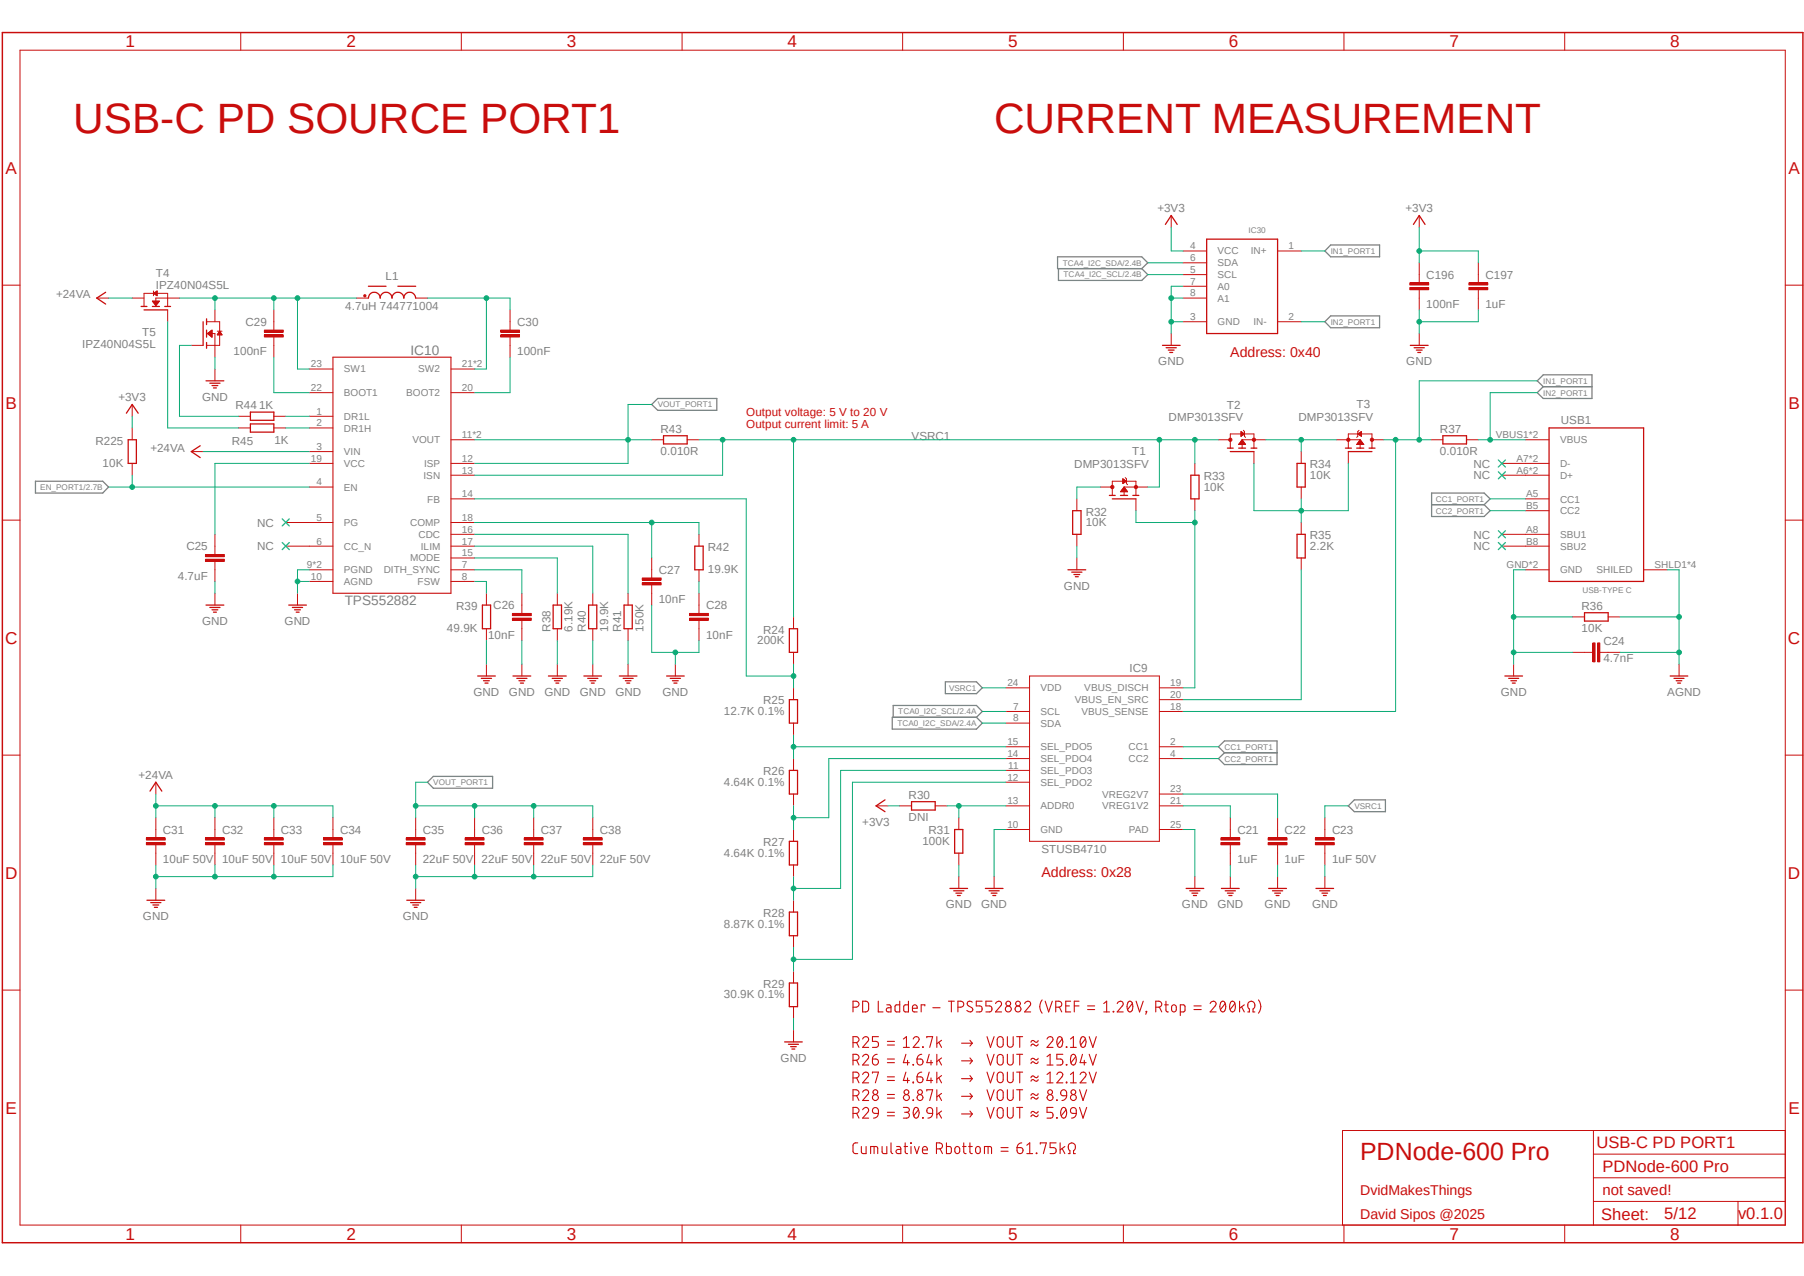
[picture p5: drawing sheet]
<svg xmlns="http://www.w3.org/2000/svg" width="420mm" height="297mm" viewBox="0 0 420 297" stroke-linecap="round" stroke-linejoin="round" font-family="sans-serif">
<defs><g id="words">
<g font-size="9.9" fill="#c90d0c">
<text x="17.1" y="30.9">USB-C PD SOURCE PORT1</text>
<text x="231.4" y="30.9">CURRENT MEASUREMENT</text>
</g>
<text font-size="5.8" fill="#c90d0c" x="316.7" y="270">PDNode-600 Pro</text>
<g font-size="4" fill="#c90d0c">
<text x="29.3" y="11">1</text>
<text x="80.6" y="11">2</text>
<text x="132" y="11">3</text>
<text x="183.3" y="11">4</text>
<text x="234.7" y="11">5</text>
<text x="286.1" y="11">6</text>
<text x="337.5" y="11">7</text>
<text x="388.8" y="11">8</text>
<text x="1.3" y="40.4">A</text>
<text x="416.4" y="40.4">A</text>
<text x="1.3" y="95.1">B</text>
<text x="416.4" y="95.1">B</text>
<text x="1.2" y="149.8">C</text>
<text x="416.3" y="149.8">C</text>
<text x="1.2" y="204.5">D</text>
<text x="416.3" y="204.5">D</text>
<text x="1.3" y="259.2">E</text>
<text x="416.4" y="259.2">E</text>
<text x="29.3" y="288.6">1</text>
<text x="80.6" y="288.6">2</text>
<text x="132" y="288.6">3</text>
<text x="183.3" y="288.6">4</text>
<text x="234.7" y="288.6">5</text>
<text x="286.1" y="288.6">6</text>
<text x="337.5" y="288.6">7</text>
<text x="388.8" y="288.6">8</text>
</g>
<g font-size="3.9" fill="#c90d0c">
<text x="371.6" y="267.3">USB-C PD PORT1</text>
<text x="373" y="272.8">PDNode-600 Pro</text>
<text x="372.7" y="283.9">Sheet:</text>
<text x="387.4" y="283.8">5/12</text>
<text x="404.6" y="283.8">v0.1.0</text>
</g>
<text font-size="3.5" fill="#c90d0c" x="373" y="278.3">not saved!</text>
<g font-size="3.3" fill="#c90d0c">
<text x="286.4" y="83.1">Address: 0x40</text>
<text x="242.4" y="204">Address: 0x28</text>
<text x="316.7" y="278.3">DvidMakesThings</text>
<text x="316.7" y="283.8">David Sipos @2025</text>
</g>
<g font-size="3.2" fill="#808080">
<text x="95.5" y="82.6">IC10</text>
<text x="80.3" y="140.8">TPS552882</text>
</g>
<g font-size="2.7" fill="#808080">
<text x="269.5" y="49.3">+3V3</text>
<text x="327.2" y="49.3">+3V3</text>
<text x="36.3" y="64.4">T4</text>
<text x="89.7" y="65.3">L1</text>
<text x="332.1" y="64.9">C196</text>
<text x="345.8" y="64.9">C197</text>
<text x="13" y="69.4">+24VA</text>
<text x="36.3" y="67.2">IPZ40N04S5L</text>
<text x="332.1" y="71.8">100nF</text>
<text x="345.8" y="71.8">1uF</text>
<text x="57.1" y="75.9">C29</text>
<text x="80.4" y="72.1">4.7uH 744771004</text>
<text x="120.4" y="75.9">C30</text>
<text x="19.1" y="80.9">IPZ40N04S5L</text>
<text x="33.1" y="78.2">T5</text>
<text x="54.4" y="82.7">100nF</text>
<text x="120.4" y="82.7">100nF</text>
<text x="269.7" y="85">GND</text>
<text x="327.4" y="85">GND</text>
<text x="27.6" y="93.3">+3V3</text>
<text x="47" y="93.3">GND</text>
<text x="54.8" y="95.3">R44</text>
<text x="60.3" y="95.2">1K</text>
<text x="285.6" y="95.3">T2</text>
<text x="315.8" y="94.9">T3</text>
<text x="153.8" y="100.8">R43</text>
<text x="272.1" y="98">DMP3013SFV</text>
<text x="302.3" y="98">DMP3013SFV</text>
<text x="335.2" y="100.8">R37</text>
<text x="363.4" y="98.8">USB1</text>
<text x="22.2" y="103.5">R225</text>
<text x="35" y="105.1">+24VA</text>
<text x="54" y="103.5">R45</text>
<text x="63.9" y="103.5">1K</text>
<text x="153.8" y="106">0.010R</text>
<text x="212.2" y="102.4">VSRC1</text>
<text x="263.6" y="105.9">T1</text>
<text x="335.2" y="106">0.010R</text>
<text x="23.9" y="108.7">10K</text>
<text x="250.1" y="109">DMP3013SFV</text>
<text x="280.2" y="111.8">R33</text>
<text x="305" y="111.5">10K</text>
<text x="305" y="109">R34</text>
<text x="343" y="108.8">NC</text>
<text x="343" y="111.6">NC</text>
<text x="280.2" y="114.2">10K</text>
<text x="59.9" y="122.6">NC</text>
<text x="252.8" y="122.4">10K</text>
<text x="252.8" y="120">R32</text>
<text x="305" y="125.5">R35</text>
<text x="343" y="125.3">NC</text>
<text x="43.4" y="128.1">C25</text>
<text x="59.9" y="128.1">NC</text>
<text x="164.8" y="128.2">R42</text>
<text x="305" y="127.9">2.2K</text>
<text x="343" y="128.1">NC</text>
<text x="41.4" y="135">4.7uF</text>
<text x="153.4" y="133.6">C27</text>
<text x="164.8" y="133.4">19.9K</text>
<text x="247.7" y="137.2">GND</text>
<text x="106.2" y="142">R39</text>
<text x="114.9" y="141.8">C26</text>
<text x="153.4" y="140.5">10nF</text>
<text x="164.4" y="141.8">C28</text>
<text x="368.2" y="142">R36</text>
<text x="47" y="145.5">GND</text>
<text x="66.2" y="145.5">GND</text>
<text x="104.1" y="147.2">49.9K</text>
<text x="113.6" y="148.7">10nF</text>
<text x="128.1" y="147" transform="rotate(-90 128.1 147)">R38</text>
<text x="133.3" y="147" transform="rotate(-90 133.3 147)">6.19K</text>
<text x="136.4" y="147" transform="rotate(-90 136.4 147)">R40</text>
<text x="141.6" y="147" transform="rotate(-90 141.6 147)">19.9K</text>
<text x="144.6" y="147" transform="rotate(-90 144.6 147)">R41</text>
<text x="149.8" y="147" transform="rotate(-90 149.8 147)">150K</text>
<text x="164.4" y="148.7">10nF</text>
<text x="176.3" y="149.9">200K</text>
<text x="177.7" y="147.5">R24</text>
<text x="368.2" y="147.2">10K</text>
<text x="373.3" y="154.2">4.7nF</text>
<text x="373.3" y="150.1">C24</text>
<text x="263" y="156.5">IC9</text>
<text x="110.2" y="162">GND</text>
<text x="118.5" y="162">GND</text>
<text x="126.7" y="162">GND</text>
<text x="135" y="162">GND</text>
<text x="143.3" y="162">GND</text>
<text x="154.2" y="162">GND</text>
<text x="168.5" y="166.4">12.7K 0.1%</text>
<text x="177.7" y="164">R25</text>
<text x="349.4" y="162">GND</text>
<text x="388.2" y="162">AGND</text>
<text x="32.3" y="181.2">+24VA</text>
<text x="168.5" y="182.9">4.64K 0.1%</text>
<text x="177.7" y="180.5">R26</text>
<text x="211.5" y="186">R30</text>
<text x="211.5" y="191.1">DNI</text>
<text x="37.9" y="194.1">C31</text>
<text x="51.7" y="194.1">C32</text>
<text x="65.4" y="194.1">C33</text>
<text x="79.2" y="194.1">C34</text>
<text x="98.4" y="194.1">C35</text>
<text x="112.1" y="194.1">C36</text>
<text x="125.9" y="194.1">C37</text>
<text x="139.7" y="194.1">C38</text>
<text x="177.7" y="196.9">R27</text>
<text x="200.7" y="192.2">+3V3</text>
<text x="214.8" y="196.6">100K</text>
<text x="216.2" y="194.2">R31</text>
<text x="288.1" y="194.1">C21</text>
<text x="299.1" y="194.1">C22</text>
<text x="310.1" y="194.1">C23</text>
<text x="37.9" y="200.9">10uF 50V</text>
<text x="51.7" y="200.9">10uF 50V 10uF 50V</text>
<text x="79.2" y="200.9">10uF 50V</text>
<text x="98.4" y="200.9">22uF 50V 22uF 50V</text>
<text x="125.9" y="200.9">22uF 50V</text>
<text x="139.7" y="200.9">22uF 50V</text>
<text x="168.5" y="199.4">4.64K 0.1%</text>
<text x="242.4" y="198.6">STUSB4710</text>
<text x="288.1" y="200.9">1uF</text>
<text x="299.1" y="200.9">1uF</text>
<text x="310.1" y="200.9">1uF 50V</text>
<text x="33.3" y="214.2">GND</text>
<text x="93.8" y="214.2">GND</text>
<text x="168.5" y="215.9">8.87K 0.1%</text>
<text x="177.7" y="213.4">R28</text>
<text x="220.2" y="211.5">GND</text>
<text x="228.4" y="211.5">GND</text>
<text x="275.2" y="211.5">GND</text>
<text x="283.4" y="211.5">GND</text>
<text x="294.4" y="211.5">GND</text>
<text x="305.4" y="211.5">GND</text>
<text x="168.5" y="232.4">30.9K 0.1%</text>
<text x="177.7" y="229.9">R29</text>
<text x="181.7" y="247.2">GND</text>
</g>
<g font-size="2.7" fill="#c90d0c">
<text x="173.7" y="96.8">Output voltage: 5 V to 20 V</text>
<text x="173.7" y="99.7">Output current limit: 5 A</text>
</g>
<g font-size="2.3" fill="#808080">
<text x="277.1" y="58">4</text>
<text x="283.5" y="59.2">VCC</text>
<text x="291.2" y="59.2">IN+</text>
<text x="300" y="58">1</text>
<text x="277.1" y="60.8">6</text>
<text x="277.1" y="63.5">5</text>
<text x="283.5" y="62">SDA</text>
<text x="283.5" y="64.7">SCL</text>
<text x="277.1" y="69">8</text>
<text x="277.1" y="66.3">7</text>
<text x="283.5" y="70.2">A1</text>
<text x="283.5" y="67.5">A0</text>
<text x="277.1" y="74.5">3</text>
<text x="283.5" y="75.7">GND</text>
<text x="291.8" y="75.7">IN-</text>
<text x="300" y="74.5">2</text>
<text x="72.3" y="85.5">23</text>
<text x="80.1" y="86.7">SW1</text>
<text x="97.3" y="86.7">SW2</text>
<text x="107.5" y="85.5">21*2</text>
<text x="72.3" y="91">22</text>
<text x="80.1" y="92.2">BOOT1</text>
<text x="94.6" y="92.2">BOOT2</text>
<text x="107.5" y="91">20</text>
<text x="73.7" y="96.5">1</text>
<text x="73.7" y="99.2">2</text>
<text x="80.1" y="97.7">DR1L</text>
<text x="80.1" y="100.5">DR1H</text>
<text x="107.5" y="102">11*2</text>
<text x="348.2" y="102">VBUS1*2</text>
<text x="72.3" y="107.5">19</text>
<text x="73.7" y="104.7">3</text>
<text x="80.1" y="106">VIN</text>
<text x="96" y="103.2">VOUT</text>
<text x="107.5" y="107.5">12</text>
<text x="353.1" y="107.5">A7*2</text>
<text x="363.2" y="103.2">VBUS</text>
<text x="73.7" y="113">4</text>
<text x="80.1" y="108.7">VCC</text>
<text x="98.6" y="111.5">ISN</text>
<text x="98.7" y="108.7">ISP</text>
<text x="107.5" y="110.2">13</text>
<text x="353.1" y="110.2">A6*2</text>
<text x="363.2" y="108.7">D-</text>
<text x="363.2" y="111.5">D+</text>
<text x="80.1" y="114.2">EN</text>
<text x="99.5" y="117">FB</text>
<text x="107.5" y="115.7">14</text>
<text x="355.3" y="115.7">A5</text>
<text x="355.3" y="118.5">B5</text>
<text x="363.2" y="117">CC1</text>
<text x="363.2" y="119.7">CC2</text>
<text x="73.7" y="121.2">5</text>
<text x="80.1" y="122.4">PG</text>
<text x="95.5" y="122.4">COMP</text>
<text x="97.4" y="125.2">CDC</text>
<text x="107.5" y="124">16</text>
<text x="107.5" y="121.2">18</text>
<text x="355.3" y="124">A8</text>
<text x="363.2" y="125.2">SBU1</text>
<text x="73.7" y="126.7">6</text>
<text x="80.1" y="127.9">CC_N</text>
<text x="95.5" y="130.7">MODE</text>
<text x="98" y="127.9">ILIM</text>
<text x="107.5" y="129.5">15</text>
<text x="107.5" y="126.7">17</text>
<text x="355.3" y="126.7">B8</text>
<text x="363.2" y="127.9">SBU2</text>
<text x="71.5" y="132.2">9*2</text>
<text x="72.3" y="135">10</text>
<text x="80.1" y="136.2">AGND</text>
<text x="80.1" y="133.4">PGND</text>
<text x="89.3" y="133.4">DITH_SYNC</text>
<text x="97.2" y="136.2">FSW</text>
<text x="107.5" y="132.2">7</text>
<text x="107.5" y="135">8</text>
<text x="350.7" y="132.2">GND*2</text>
<text x="363.2" y="133.4">GND</text>
<text x="371.7" y="133.4">SHILED</text>
<text x="385.2" y="132.2">SHLD1*4</text>
<text x="234.5" y="159.7">24</text>
<text x="242.2" y="160.9">VDD</text>
<text x="252.4" y="160.9">VBUS_DISCH</text>
<text x="272.5" y="159.7">19</text>
<text x="235.8" y="165.2">7</text>
<text x="235.8" y="167.9">8</text>
<text x="242.2" y="166.4">SCL</text>
<text x="250.2" y="163.7">VBUS_EN_SRC</text>
<text x="251.8" y="166.4">VBUS_SENSE</text>
<text x="272.5" y="165.2">18</text>
<text x="272.5" y="162.5">20</text>
<text x="234.5" y="173.4">15</text>
<text x="242.2" y="169.2">SDA</text>
<text x="272.5" y="173.4">2</text>
<text x="234.5" y="176.2">14</text>
<text x="234.7" y="178.9">11</text>
<text x="242.2" y="177.4">SEL_PDO4</text>
<text x="242.2" y="174.7">SEL_PDO5</text>
<text x="262.7" y="174.7">CC1</text>
<text x="262.7" y="177.4">CC2</text>
<text x="272.5" y="176.2">4</text>
<text x="234.5" y="181.7">12</text>
<text x="242.2" y="180.2">SEL_PDO3</text>
<text x="242.2" y="182.9">SEL_PDO2</text>
<text x="256.6" y="185.7">VREG2V7</text>
<text x="272.5" y="184.4">23</text>
<text x="234.5" y="187.2">13</text>
<text x="242.2" y="188.4">ADDR0</text>
<text x="256.6" y="188.4">VREG1V2</text>
<text x="272.5" y="187.2">21</text>
<text x="234.5" y="192.7">10</text>
<text x="242.2" y="193.9">GND</text>
<text x="262.8" y="193.9">PAD</text>
<text x="272.5" y="192.7">25</text>
</g>
<g font-size="1.9" fill="#808080">
<text x="290.7" y="54.3">IC30</text>
<text x="309.8" y="59.1">IN1_PORT1</text>
<text x="247.4" y="61.8">TCA4_I2C_SDA/2.4B</text>
<text x="247.6" y="64.6">TCA4_I2C_SCL/2.4B</text>
<text x="309.8" y="75.6">IN2_PORT1</text>
<text x="359.3" y="89.3">IN1_PORT1</text>
<text x="153.1" y="94.8">VOUT_PORT1</text>
<text x="359.3" y="92.1">IN2_PORT1</text>
<text x="9.4" y="114">EN_PORT1/2.7B</text>
<text x="334.3" y="116.8">CC1_PORT1</text>
<text x="334.3" y="119.6">CC2_PORT1</text>
<text x="368.4" y="138.1">USB-TYPE C</text>
<text x="220.9" y="160.8">VSRC1</text>
<text x="209.1" y="166.2">TCA0_I2C_SCL/2.4A</text>
<text x="208.9" y="169">TCA0_I2C_SDA/2.4A</text>
<text x="285.1" y="174.5">CC1_PORT1</text>
<text x="285.1" y="177.3">CC2_PORT1</text>
<text x="100.9" y="182.8">VOUT_PORT1</text>
<text x="315.3" y="188.3">VSRC1</text>
</g>
</g></defs>
<path d="M0 7.2l420 282.6M420 7.3l-420 282.6" fill="none" stroke="#fff" stroke-width=".23"/>
<g fill="none" stroke="#808080" stroke-width=".3">
<path d="M246.2 59.8h19.6l1.4 1.4-1.4 1.3h-19.6zM309.8 57h11.4v2.8h-11.4l-1.4-1.4zM246.4 62.5v2.8h19.4l1.4-1.4-1.4-1.4M308.4 74.9l1.4-1.4h11.4v2.8h-11.4zM153.1 92.8h13.8v2.7h-13.8l-1.4-1.4zM357.9 88.6l1.4-1.4h11.3v5.6h-11.3l-1.4-1.4 1.4-1.4zM359.3 90h11.3M8.3 112h15.6l1.4 1.4-1.4 1.4h-15.6zM333.3 114.8h12.2l1.4 1.3-1.4 1.4 1.4 1.4-1.4 1.3h-12.2zM333.3 117.5h12.2M220.1 158.7h7.2l1.4 1.4-1.4 1.4h-7.2zM207.7 167h19.6l1.4 1.3-1.4 1.4h-19.6z"/>
<path d="M207.9 167v-2.8h19.4l1.4 1.4-1.4 1.4M283.7 173.8l1.4-1.3h12.2v5.5h-12.2l-1.4-1.4 1.4-1.4zM285.1 175.2h12.2M99.5 182.1l1.4-1.4h13.8v2.8h-13.8zM313.9 187.6l1.4-1.4h7.2v2.7h-7.2z"/>
</g>
<g fill="none" stroke="#c90d0c" stroke-width=".25">
<path d="M198.6 234.4h.7a.7 .7 0 0 0 .7-.7 .7 .7 0 0 0-.7-.7h-.7v2.5M200.8 233h.7a.73 .73 0 0 1 .7 .7v1.2a.73 .73 0 0 1-.7 .6h-.7zM204.5 233v2.5h1.1M206.5 233.9h.7l.2 .4v1.2h-.6a.49 .49 0 0 1-.5-.4 .49 .49 0 0 1 .5-.5h.6M209.5 233v2.5h-1l-.1-.4v-1l.1-.2h1M211.5 233v2.5h-.9l-.2-.4v-1l.4-.2h.7M212.4 234.7h1.1a.58 .58 0 0 0-.4-.8 .58 .58 0 0 0-.7 .5l.1 .9 .1 .2h.9M215.3 234.1v-.2h-.8v1.6M217.2 234.6h1.7M220.8 233h1.4M221.5 233v2.5M223 234.4h.7a.7 .7 0 0 0 .7-.7 .7 .7 0 0 0-.7-.7h-.7v2.5"/>
<path d="M226.4 233.3a.66 .66 0 0 0-.9-.2 .66 .66 0 0 0-.3 .8l1.2 .8a.7 .7 0 0 1-.4 .9 .7 .7 0 0 1-.9-.4M228.6 233h-1.3v1.1h.8a.71 .71 0 0 1 .6 .7 .71 .71 0 0 1-.6 .7h-.8M230.9 233h-1.4v1.1h.9a.71 .71 0 0 1 .5 .7 .71 .71 0 0 1-.5 .7h-.9M231.8 233.6a.69 .69 0 0 1 .9-.5 .69 .69 0 0 1 .3 1l-1.2 1.4h1.4M238.5 233.6a.69 .69 0 0 1 1-.5 .69 .69 0 0 1 .2 1l-1.2 1.4h1.4M242.6 232.7a2.44 2.44 0 0 0 0 3.1M243.3 233l.8 2.5 .9-2.5M245.8 234.4h.7a.7 .7 0 0 0 .7-.7 .7 .7 0 0 0-.7-.7h-.7v2.5M246.6 234.4l.6 1.1M248.1 234.1h.9M249.3 233h-1.2v2.5h1.2M250.1 234.1h1.1"/>
<path d="M251.2 233h-1.1v2.5M253.2 234.1h1.6M253.2 235h1.6M257 235.5h1.3M257 233.6l.6-.6v2.5M259.2 235.4l.1 .1zM260.1 233.6a.69 .69 0 0 1 1-.5 .69 .69 0 0 1 .2 1l-1.2 1.4h1.4M262.7 233.2l.4-.2a1.55 1.55 0 0 1 .2 2.5h-.2a1.56 1.56 0 0 1-.4-2.3zM263.6 233.6l-1.1 1.4M264.5 233l.8 2.5 .8-2.5M266.8 235.4l.2 .1zM267 235.5l-.3 .6"/>
<path d="M269.1 234.4h.7a.7 .7 0 0 0 .7-.7 .7 .7 0 0 0-.7-.7h-.7v2.5M269.9 234.4l.6 1.1M271.1 233.9h.9M271.4 233v2.1a.43 .43 0 0 0 .6 .4M272.8 234.2a.56 .56 0 0 1 .6-.3 .56 .56 0 0 1 .5 .5v.6a.55 .55 0 0 1-.6 .6 .55 .55 0 0 1-.5-.6zM274.8 235.5h.7l.3-.2 .1-1-.2-.4h-.9v2.5M278 234.1h1.7M278 235h1.7M281.7 233.6a.69 .69 0 0 1 1-.5 .69 .69 0 0 1 .2 1l-1.2 1.4h1.4M284.3 233.2l.4-.2a1.55 1.55 0 0 1 .2 2.5h-.2a1.56 1.56 0 0 1-.4-2.3zM285.2 233.6l-1.1 1.4M286.6 233.2l.3-.2a1.55 1.55 0 0 1 .2 2.5h-.2a1.56 1.56 0 0 1-.3-2.3z"/>
<path d="M287.5 233.6l-1.1 1.4M288.6 233v2.5M289.1 234.4l.6 1.1M289.7 233.9l-1.1 .8M290.5 235.5h.4v-.6a.91 .91 0 0 1-.3-1.5 .91 .91 0 0 1 1.5 .2v.3a.87 .87 0 0 1-.4 1v.6h.4M293 232.7a2.44 2.44 0 0 1 0 3.1M198.6 242.7h.7a.7 .7 0 0 0 .7-.7 .7 .7 0 0 0-.7-.7h-.7v2.5M198.6 246.8h.7a.7 .7 0 0 0 .7-.7 .7 .7 0 0 0-.7-.7h-.7v2.5M198.6 250.9h.7a.68 .68 0 0 0 .7-.7 .68 .68 0 0 0-.7-.6h-.7v2.5M198.6 255.1h.7a.7 .7 0 0 0 .7-.7 .7 .7 0 0 0-.7-.7h-.7v2.5M198.6 259.2h.7a.7 .7 0 0 0 .7-.7 .7 .7 0 0 0-.7-.7h-.7v2.5M199.4 242.7l.6 1.1"/>
<path d="M199.4 246.8l.6 1.1M199.4 250.9l.6 1.2M199.4 255.1l.6 1.1M199.4 259.2l.6 1.1M200.8 241.9a.69 .69 0 0 1 1-.6 .69 .69 0 0 1 .2 1.1l-1.2 1.4h1.4M200.8 246a.69 .69 0 0 1 1-.6 .69 .69 0 0 1 .2 1.1l-1.2 1.4h1.4M200.8 250.1a.69 .69 0 0 1 1-.5 .69 .69 0 0 1 .2 1.1l-1.2 1.4h1.4M200.8 254.2a.69 .69 0 0 1 1-.5 .69 .69 0 0 1 .2 1.1l-1.2 1.4h1.4M200.8 258.3a.7 .7 0 0 1 1-.5 .7 .7 0 0 1 .2 1.1l-1.2 1.4h1.4M203.1 246.5h.8a.7 .7 0 0 1 .6 .8 .7 .7 0 0 1-.7 .6 .7 .7 0 0 1-.7-.7zM203.1 249.8v-.2h1.4l-.7 2.5M203.4 257.9a.71 .71 0 0 1 1.1 .6v.7l-1-.1-.4-.5z"/>
<path d="M204.2 245.4a1.12 1.12 0 0 0-1.1 1.1M204.5 241.3h-1.4v1.1h.8a.71 .71 0 0 1 .6 .7 .71 .71 0 0 1-.6 .7h-.8M204.5 259.2a1.06 1.06 0 0 1-1.1 1.1M206.6 242.4h1.6M206.6 243.2h1.6M206.6 246.5h1.6M206.6 247.4h1.6M206.6 251.5h1.6M206.6 250.7h1.6M206.6 255.6h1.6M206.6 254.8h1.6M206.6 259.7h1.6"/>
<path d="M206.6 258.9h1.6M210.3 257.8h.9a.57 .57 0 0 1 .5 .5 .57 .57 0 0 1-.5 .6h-.6M210.3 243.8h1.4M210.3 241.9l.7-.6v2.5M210.9 245.4l-.6 2h1.4M210.9 249.6l-.6 1.9h1.4M211 258.9a.68 .68 0 0 1 .7 .7 .68 .68 0 0 1-.7 .7h-.7M211.3 246.8v1.1M211.3 250.9v1.2M212.6 247.8l.1 .1zM212.6 251.9l.1 .2zM212.6 256l.1 .2z"/>
<path d="M212.6 241.9a.69 .69 0 0 1 1-.6 .69 .69 0 0 1 .2 1.1l-1.2 1.4h1.4M212.9 257.9l.2-.1a.53 .53 0 0 1 .7 .3 1.53 1.53 0 0 1-.5 2.2 1.56 1.56 0 0 1-.4-2.4zM213.5 246.5h.8a.7 .7 0 0 1 .6 .8 .7 .7 0 0 1-.7 .6 .7 .7 0 0 1-.7-.7zM213.5 250.7h.8a.69 .69 0 0 1 .6 .7 .69 .69 0 0 1-.8 .6 .69 .69 0 0 1-.6-.7zM213.8 258.3l-1.1 1.4M214.6 245.4a1.12 1.12 0 0 0-1.1 1.1M214.6 249.6a1.12 1.12 0 0 0-1.1 1.1M214.8 243.7l.1 .1zM215.8 241.6v-.3h1.3l-.6 2.5M215.8 254v-.3h1.3l-.6 2.5M216 257.9a.68 .68 0 0 1 .8 0 .68 .68 0 0 1 .3 .6v.7h-.8a.67 .67 0 0 1-.6-.5 .67 .67 0 0 1 .3-.8zM216.3 245.4l-.5 2h1.3"/>
<path d="M216.3 249.6l-.5 1.9h1.3M216.7 246.8v1.1M216.7 250.9v1.2M217.1 259.2a1.06 1.06 0 0 1-1.1 1.1M218.1 241.3v2.5M218.1 245.4v2.5M218.1 249.6v2.5M218.1 253.7v2.5M218.1 257.8v2.5M218.6 242.6l.6 1.2M218.6 246.7l.6 1.2M218.6 250.9l.6 1.2"/>
<path d="M218.6 255l.6 1.2M218.6 259.1l.6 1.2M219.2 242.1l-1.1 .9M219.2 246.3l-1.1 .8M219.2 250.4l-1.1 .8M219.2 254.5l-1.1 .8M219.2 258.6l-1.1 .9M223.9 242.8h2.5M223.9 246.9h2.5M223.9 251.1h2.5M223.9 255.2h2.5M223.9 259.3h2.5"/>
<path d="M225.8 242.1l.6 .7M225.8 246.3l.6 .6M225.8 250.4l.6 .7M225.8 254.5l.6 .7M225.8 258.6l.6 .7M226.4 242.8l-.6 .7M226.4 246.9l-.6 .7M226.4 251.1l-.6 .7M226.4 255.2l-.6 .7M226.4 259.3l-.6 .7M229.8 241.3l.8 2.5 .8-2.5M229.8 245.4l.8 2.5 .8-2.5"/>
<path d="M229.8 249.6l.8 2.5 .8-2.5M229.8 253.7l.8 2.5 .8-2.5M229.8 257.8l.8 2.5 .8-2.5M232.2 245.8a.7 .7 0 0 1 .8-.4 .7 .7 0 0 1 .6 .7v1.1a.7 .7 0 0 1-.7 .7 .7 .7 0 0 1-.7-.7zM232.2 254a.69 .69 0 0 1 .8-.3 .69 .69 0 0 1 .6 .6v1.2a.7 .7 0 0 1-.7 .7 .7 .7 0 0 1-.7-.7zM232.5 241.4a.68 .68 0 0 1 .7 0 .68 .68 0 0 1 .4 .6v1.1a.7 .7 0 0 1-.7 .7 .7 .7 0 0 1-.7-.7v-1.1zM232.5 249.7a.68 .68 0 0 1 .7-.1 .68 .68 0 0 1 .4 .6v1.1a.7 .7 0 0 1-.7 .7 .7 .7 0 0 1-.7-.7v-1.1zM232.5 257.9a.68 .68 0 0 1 .7 0 .68 .68 0 0 1 .4 .6v1.1a.7 .7 0 0 1-.7 .7 .7 .7 0 0 1-.7-.7v-1.1zM234.5 241.3v1.8a.68 .68 0 0 0 .7 .7 .68 .68 0 0 0 .7-.7v-1.8M234.5 245.4v1.8a.68 .68 0 0 0 .7 .7 .68 .68 0 0 0 .7-.7v-1.8M234.5 249.6v1.7a.68 .68 0 0 0 .7 .7 .68 .68 0 0 0 .7-.7v-1.7M234.5 253.7v1.8a.68 .68 0 0 0 .7 .7 .68 .68 0 0 0 .7-.7v-1.8"/>
<path d="M234.5 257.8v1.8a.68 .68 0 0 0 .7 .7 .68 .68 0 0 0 .7-.7v-1.8M236.7 241.3h1.4M236.7 245.4h1.4M236.7 249.6h1.4M236.7 253.7h1.4M236.7 257.8h1.4M237.4 241.3v2.5M237.4 245.4v2.5M237.4 249.6v2.5M237.4 253.7v2.5M237.4 257.8v2.5M241.7 242.2a.52 .52 0 0 1-.5 .4 .52 .52 0 0 1-.5-.4 .42 .42 0 0 0-.7 .4"/>
<path d="M241.7 243a.52 .52 0 0 1-.5 .5 .52 .52 0 0 1-.5-.4 .42 .42 0 0 0-.7 .4M241.7 246.3a.54 .54 0 0 1-.5 .4 .54 .54 0 0 1-.5-.3 .42 .42 0 0 0-.7 .3M241.7 247.1a.53 .53 0 0 1-.5 .5 .53 .53 0 0 1-.5-.4 .42 .42 0 0 0-.7 .4M241.7 250.4a.52 .52 0 0 1-.5 .5 .52 .52 0 0 1-.5-.4 .42 .42 0 0 0-.7 .4M241.7 251.3a.54 .54 0 0 1-.5 .4 .54 .54 0 0 1-.5-.4 .42 .42 0 0 0-.7 .4M241.7 254.6a.53 .53 0 0 1-.5 .4 .53 .53 0 0 1-.5-.4 .42 .42 0 0 0-.7 .4M241.7 255.4a.52 .52 0 0 1-.5 .4 .52 .52 0 0 1-.5-.4 .42 .42 0 0 0-.7 .4M241.7 258.7a.52 .52 0 0 1-.5 .4 .52 .52 0 0 1-.5-.4 .42 .42 0 0 0-.7 .4M241.7 259.5a.53 .53 0 0 1-.5 .4 .53 .53 0 0 1-.5-.3 .42 .42 0 0 0-.7 .3M243.8 241.9a.69 .69 0 0 1 .9-.6 .69 .69 0 0 1 .2 1.1l-1.1 1.4h1.4M243.8 247.9h1.4M243.8 246l.7-.6v2.5"/>
<path d="M243.8 250.1l.7-.5v2.5M243.8 252.1h1.4M245.2 257.8h-1.4v1.1h.8a.69 .69 0 0 1 .6 .7 .69 .69 0 0 1-.6 .7h-.8M246 256l.1 .2zM246 250.1a.69 .69 0 0 1 1-.5 .69 .69 0 0 1 .2 1.1l-1.2 1.4h1.4M246.3 241.5l.4-.2a1.44 1.44 0 0 1 0 2.5 1.59 1.59 0 0 1-.4-2.3zM247.2 253.8a.68 .68 0 0 1 .7-.1 .68 .68 0 0 1 .4 .6v.8l-1-.1-.4-.5zM247.3 257.9l.3-.1a1.52 1.52 0 0 1 .2 2.4l-.2 .1a1.49 1.49 0 0 1-.3-2.4zM247.3 241.9l-1.1 1.3M247.4 245.4h-1.4v1.1h.9a.72 .72 0 0 1 .5 .7 .72 .72 0 0 1-.5 .7h-.9M248.2 258.3l-1.1 1.4M248.2 243.7l.2 .1z"/>
<path d="M248.2 247.8l.2 .1zM248.2 251.9l.2 .2zM248.3 255.1a1.12 1.12 0 0 1-1.1 1.1M249.2 243.8h1.4M249.2 241.9l.7-.6v2.5M249.2 250.1l.7-.5v2.5M249.2 252.1h1.4M249.5 257.9a.68 .68 0 0 1 .7 0 .68 .68 0 0 1 .4 .6v.7h-.8a.67 .67 0 0 1-.6-.5 .67 .67 0 0 1 .3-.8zM249.5 245.6l.4-.2a1.55 1.55 0 0 1 .2 2.5h-.2a1.56 1.56 0 0 1-.4-2.3zM250.4 246l-1.1 1.4M250.6 259.2a1.06 1.06 0 0 1-1.1 1.1M251.3 253.7l.8 2.5 .9-2.5"/>
<path d="M251.3 257.8l.8 2.5 .9-2.5M251.5 250.1a.69 .69 0 0 1 .9-.5 .69 .69 0 0 1 .2 1.1l-1.1 1.4h1.4M251.8 241.5l.3-.2a1.44 1.44 0 0 1 0 2.5 1.59 1.59 0 0 1-.3-2.3zM252 245.4l-.5 2h1.4M252.4 246.8v1.1M252.7 241.9l-1.1 1.3M253.6 241.3l.8 2.5 .8-2.5M253.6 245.4l.8 2.5 .8-2.5M253.6 249.6l.8 2.5 .8-2.5M199.7 266l-.8 .1-.3 .5v1.6l.3 .3h.8M200.5 266.9l.1 1.4 .4 .2h.6v-1.6M202.7 268.5v-1.6h1.4l.2 .4v1.2"/>
<path d="M203.5 266.9v1.6M205.4 266.9v1.4l.4 .2h.7v-1.6M207.4 266v2.1l.2 .4h.3M208.7 266.9h.8l.2 .4v1.2h-.6a.49 .49 0 0 1-.5-.5 .49 .49 0 0 1 .5-.5h.6M210.5 266.9h.8M210.7 266v2.1a.43 .43 0 0 0 .6 .4M212 266l.2 .1zM212.1 266.9v1.6M212.9 266.9l.5 1.6 .6-1.6M214.8 267.7h1.1a.59 .59 0 0 0-.4-.8 .59 .59 0 0 0-.7 .5v.7l.2 .4h.9M214.8 260.1l.1 .2zM218 267.4h.7a.7 .7 0 0 0 .7-.7 .7 .7 0 0 0-.7-.7h-.7v2.5"/>
<path d="M218.9 267.4l.5 1.1M220.3 266v2.5h1l.2-.4-.1-1-.1-.2h-1M222.5 267a.56 .56 0 0 1 .6-.1 .56 .56 0 0 1 .3 .5v.6a.57 .57 0 0 1-.5 .5 .57 .57 0 0 1-.6-.5v-.6zM224.1 266.9h.8M224.4 266v2.1a.43 .43 0 0 0 .5 .4M225.5 266.9h.9M225.8 266v2.1a.43 .43 0 0 0 .6 .4M227.3 267a.53 .53 0 0 1 .6-.1 .53 .53 0 0 1 .3 .5v.6a.55 .55 0 0 1-.5 .5 .55 .55 0 0 1-.6-.5v-.6zM229.2 268.5v-1.6h1.4l.2 .4v1.2M230 266.9v1.6M233 268h1.7M233 267.1h1.7"/>
<path d="M236.8 267.1h.8a.7 .7 0 0 1 .6 .8 .7 .7 0 0 1-.8 .6 .7 .7 0 0 1-.6-.7zM237.9 266a1.12 1.12 0 0 0-1.1 1.1M239.1 268.5h1.3M239.1 266.6l.6-.6v2.5M241.3 268.4l.1 .1zM242.2 266.3v-.3h1.4l-.7 2.5M245.9 266h-1.4v1.1h.8a.71 .71 0 0 1 .6 .7 .71 .71 0 0 1-.6 .7h-.8M246 260.1l.1 .2zM246.8 266v2.5M247.3 267.3l.6 1.2M247.9 266.9l-1.1 .8M248.7 268.5h.4v-.7a.93 .93 0 0 1-.2-1.4 .93 .93 0 0 1 1.4 .1l.1 .4a.87 .87 0 0 1-.5 .9v.7h.5"/>
<circle cx="234.7" cy="233.6" r=".55"/>
<circle cx="234.8" cy="234.9" r=".7"/>
<circle cx="237" cy="234.9" r=".7"/>
<circle cx="237" cy="233.6" r=".56"/>
<circle cx="203.8" cy="254.2" r=".55"/>
<circle cx="203.8" cy="255.5" r=".69"/>
<circle cx="211" cy="254.2" r=".55"/>
<circle cx="211" cy="255.5" r=".68"/>
<circle cx="214.2" cy="254.2" r=".56"/>
<circle cx="214.2" cy="255.5" r=".69"/>
<circle cx="244.5" cy="254.2" r=".55"/>
<circle cx="244.5" cy="255.5" r=".68"/>
<circle cx="249.9" cy="254.2" r=".55"/>
<circle cx="249.9" cy="255.5" r=".68"/>
</g>
<g fill="none" stroke="#c90d0c" stroke-width=".23">
<path d="M4.7 11.7h410.9v273.5h-410.9zM56 7.6v4.1M107.4 7.6v4.1M158.8 7.6v4.1M210.1 7.6v4.1M261.5 7.6v4.1M312.9 7.6v4.1M364.3 7.6v4.1M.6 66.4h4.1M415.6 66.4h4.1M.6 121.1h4.1M415.6 121.1h4.1"/>
<path d="M184.7 143.6v2.7M184.7 151.8v2.8M239.7 157.4h30.2v38.4h-30.2zM.6 175.8h4.1M184.7 160.1v2.8M184.7 168.3v2.8M184.7 176.6v2.7M234.2 160.1h5.5M234.2 173.8h5.5M234.2 176.6h5.5M234.2 165.6h5.5M234.2 168.3h5.5"/>
<path d="M234.2 179.3h5.5M269.9 160.1h5.5M269.9 173.8h5.5M269.9 176.6h5.5M269.9 165.6h5.5M269.9 162.9h5.5M415.6 175.8h4.1M184.7 184.8v2.8M184.7 193.1v2.7M234.2 193.1h5.5M234.2 182.1h5.5M234.2 187.6h5.5"/>
<path d="M269.9 193.1h5.5M269.9 187.6h5.5M269.9 184.8h5.5M286.4 193.1v1.9M286.4 196.6v2M184.7 201.3v2.7M184.7 209.5v2.8M184.7 217.8v2.8M.6 230.5h4.1M184.7 226.1v2.7M184.7 234.3v2.8M184.7 239.8v2.7"/>
<path d="M415.6 230.5h4.1M371 279.7h44.6M371 263.1v22.1M371 274.2h44.6M371 268.6h44.6M404.6 279.7v5.5M415.6 263.1h-103.1v22.1M56 285.2v4.1M107.4 285.2v4.1M158.8 285.2v4.1M210.1 285.2v4.1M261.5 285.2v4.1"/>
<path d="M312.9 285.2v4.1M364.3 285.2v4.1"/>
</g>
<path d="M.6 7.6h419.1v281.7h-419.1z" fill="none" stroke="#c90d0c" stroke-width=".34"/>
<path d="M183.8 146.3h1.9v5.5h-1.9zM183.8 162.9h1.9v5.4h-1.9zM183.8 179.3h1.9v5.5h-1.9zM183.8 195.8h1.9v5.5h-1.9zM183.8 212.3h1.9v5.5h-1.9zM183.8 228.8h1.9v5.5h-1.9zM182.7 242.5h4.1M183.6 243.1h2.3M184.1 243.6h1.3M184.4 244.2h.6" fill="none" stroke="#c90d0c" stroke-width=".3"/>
<path d="M284.2 196.1h4.4v.5h-4.4z" fill-rule="evenodd" fill="#c90d0c"/>
<path d="M284.2 196.1h4.4v.5h-4.4z" fill="none" stroke="#c90d0c" stroke-width=".23"/>
<path d="M284.2 195h4.4v.5h-4.4z" fill-rule="evenodd" fill="#c90d0c"/>
<path d="M284.2 195h4.4v.5h-4.4zM286.4 190.3v2.8M286.4 198.6v2.7M297.4 193.1v1.9M297.4 196.6v2" fill="none" stroke="#c90d0c" stroke-width=".23"/>
<path d="M295.2 196.1h4.4v.5h-4.4z" fill-rule="evenodd" fill="#c90d0c"/>
<path d="M295.2 196.1h4.4v.5h-4.4z" fill="none" stroke="#c90d0c" stroke-width=".23"/>
<path d="M295.2 195h4.4v.5h-4.4z" fill-rule="evenodd" fill="#c90d0c"/>
<path d="M295.2 195h4.4v.5h-4.4zM297.4 190.3v2.8M297.4 198.6v2.7M308.4 193.1v1.9M308.4 196.6v2" fill="none" stroke="#c90d0c" stroke-width=".23"/>
<path d="M306.2 196.1h4.4v.5h-4.4z" fill-rule="evenodd" fill="#c90d0c"/>
<path d="M306.2 196.1h4.4v.5h-4.4z" fill="none" stroke="#c90d0c" stroke-width=".23"/>
<path d="M306.2 195h4.4v.5h-4.4z" fill-rule="evenodd" fill="#c90d0c"/>
<g fill="none" stroke="#c90d0c" stroke-width=".23">
<path d="M259 115.3v-3.3h5.5v3.3M262 111.2l.3 .3v1.1l.2 .2M264.5 113.4h-2.8v1.9M204 187.6h2.7M209.5 187.6h2.7M217.7 187.6h2.8M223.2 190.3v2.8M223.2 198.6v2.7M306.2 195h4.4v.5h-4.4zM308.4 190.3v2.8M308.4 198.6v2.7M223.2 204v2.8"/>
<path d="M231.4 204v2.8M278.2 204v2.8M286.4 204v2.8M297.4 204v2.8M308.4 204v2.8"/>
</g>
<g fill="none" stroke="#c90d0c" stroke-width=".3">
<path d="M258.3 115.3h1.3M259 116.1h5.5M260.9 115.3h1.6M263.7 115.3h1.4M206 186.2l-2 1.4 2 1.3M212.2 186.6h5.5v2h-5.5zM222.2 193.1h2v5.5h-2zM221.1 206.8h4.2M222 207.3h2.4M222.5 207.9h1.4M222.9 208.4h.7M229.4 206.8h4.1"/>
<path d="M230.3 207.3h2.3M230.8 207.9h1.3M231.1 208.4h.7M276.1 206.8h4.1M277 207.3h2.4M277.5 207.9h1.3M277.8 208.4h.8M284.4 206.8h4.1M285.2 207.3h2.4M285.7 207.9h1.4M286.1 208.4h.7M295.4 206.8h4.1"/>
<path d="M296.2 207.3h2.4M296.8 207.9h1.3M297.1 208.4h.7M306.4 206.8h4.1M307.3 207.3h2.3M307.8 207.9h1.3M308.1 208.4h.7"/>
</g>
<circle cx="264.5" cy="113.4" r=".38" fill="#c90d0c"/>
<circle cx="264.5" cy="113.4" r=".38" fill="none" stroke="#c90d0c" stroke-width=".23"/>
<circle cx="259" cy="113.4" r=".38" fill="#c90d0c"/>
<g fill="none" stroke="#c90d0c" stroke-width=".23">
<path d="M250.7 116.1v2.8M256.2 113.4h2.8M260.9 114.4h1.6M261 114.3h1.4M261.1 114.2h1.2M261.1 114.1h1.2M261.2 114h1M261.3 113.9h.8M261.4 113.8h.6M261.4 111.5l.9 .5-.9 .6zM261.4 112.5h.1M261.4 112.4h.3"/>
<path d="M261.4 112.3h.4M261.4 112.2h.6M261.4 112.1h.7M261.4 112h.8M261.4 111.9h.7M261.4 111.8h.5M261.4 111.7h.4M261.4 111.6h.2M261.4 111.5h.1M261.5 113.7h.5M261.5 113.6h.4M261.6 113.5h.2"/>
<path d="M261.7 113.4h.1M261.7 113.4l.8 1.1h-1.6zM264.5 113.4h2.7M264.5 116.1v2.8M278.2 107.9v2.7M278.2 116.1v2.8M286.4 104.3v-3.3h5.5v3.3M289.5 100.2l.2 .3v1.1l.3 .2M291.9 102.4h-2.7v1.9M250.7 124.4v2.7"/>
<circle cx="259" cy="113.4" r=".38"/>
</g>
<path d="M249.7 118.9h2v5.5h-2zM277.2 110.6h1.9v5.5h-1.9zM285.7 104.3h1.4M286.4 105.1h5.5M288.4 104.3h1.6M291.3 104.3h1.3" fill="none" stroke="#c90d0c" stroke-width=".3"/>
<circle cx="291.9" cy="102.4" r=".38" fill="#c90d0c"/>
<circle cx="291.9" cy="102.4" r=".38" fill="none" stroke="#c90d0c" stroke-width=".23"/>
<circle cx="286.4" cy="102.4" r=".38" fill="#c90d0c"/>
<g fill="none" stroke="#c90d0c" stroke-width=".23">
<path d="M283.7 102.4h2.7M288.4 103.4h1.5M288.5 103.3h1.4M288.6 103.2h1.2M288.7 103.1h1M288.8 103h.8M288.8 102.9h.8M288.9 102.7h.6M288.9 100.5l.8 .5-.8 .6zM288.9 101.6h.1M288.9 101.4h.2M288.9 101.3h.3"/>
<path d="M288.9 101.3h.5M288.9 101.1h.6M288.9 101h.8M288.9 100.9h.7M288.9 100.8h.6M288.9 100.8h.4M288.9 100.6h.3M288.9 100.5h.1M289 102.7h.4M289.1 102.6h.2M289.1 102.4h.1M289.2 102.4l.8 1.1h-1.6z"/>
<path d="M291.9 102.4h2.8M291.9 105.1v2.8M313.9 102.4h2.8v1.9M313.9 104.3v-3.3h5.5v3.3M316.4 100.2l-.3 .3v1.1l-.3 .2"/>
<circle cx="286.4" cy="102.4" r=".38"/>
</g>
<path d="M313.2 104.3h1.4M313.9 105.1h5.5M315.8 104.3h1.7M318.7 104.3h1.4" fill="none" stroke="#c90d0c" stroke-width=".3"/>
<circle cx="313.9" cy="102.4" r=".38" fill="#c90d0c"/>
<circle cx="313.9" cy="102.4" r=".38" fill="none" stroke="#c90d0c" stroke-width=".23"/>
<circle cx="319.4" cy="102.4" r=".38" fill="#c90d0c"/>
<g fill="none" stroke="#c90d0c" stroke-width=".23">
<path d="M302.9 105.1v2.8M302.9 113.4v2.7M311.1 102.4h2.8M313.9 105.1v2.8M315.9 103.4h1.5M316 103.3h1.3M316.1 103.2h1.1M316.1 101l.8-.5v1.1zM316.1 103.1h1.1M316.2 101h.7M316.2 100.9h.7M316.2 103h.9"/>
<path d="M316.3 101.1h.6M316.3 102.9h.7M316.4 100.8h.5M316.4 102.7h.5M316.5 101.3h.4M316.5 100.8h.4M316.5 102.6h.3M316.6 101.3h.3M316.6 102.4h.1M316.7 102.4l.8 1.1h-1.7zM316.7 100.6h.2M316.8 101.4h.1"/>
<path d="M316.8 100.5h.1M316.9 101.6h.1M319.4 102.4h2.8M349.7 107.9h10.9M349.7 110.6h10.9M355.1 102.4h5.5M355.1 116.1h5.5M355.1 118.9h5.5M250.7 129.9v2.7M302.9 121.6v2.8M302.9 129.9v2.7M349.7 124.4h10.9"/>
<path d="M349.7 127.1h10.9M355.1 132.6h5.5M382.7 132.6h5.5M366.1 143.6h2.8M368.9 151.8h1.9M372.4 151.8h2M374.4 143.6h2.7"/>
<circle cx="319.4" cy="102.4" r=".38"/>
</g>
<path d="M360.6 99.6h22.1v35.7h-22.1zM302 107.9h1.9v5.5h-1.9zM248.6 132.6h4.2M249.5 133.2h2.4M250 133.7h1.4M250.4 134.2h.6M302 124.4h1.9v5.5h-1.9zM368.9 142.6h5.5v2h-5.5z" fill="none" stroke="#c90d0c" stroke-width=".3"/>
<path d="M371.9 149.6h.5v4.5h-.5z" fill-rule="evenodd" fill="#c90d0c"/>
<path d="M371.9 149.6h.5v4.5h-.5z" fill="none" stroke="#c90d0c" stroke-width=".23"/>
<path d="M370.8 149.6h.5v4.5h-.5z" fill-rule="evenodd" fill="#c90d0c"/>
<g fill="none" stroke="#c90d0c" stroke-width=".23">
<path d="M72 96.9h5.5M72 99.6h5.5M72 91.4h5.5M72 85.9h5.5M105 91.4h5.5M105 85.9h5.5M72 105.1h5.5M72 113.4h5.5M72 107.9h5.5M105 102.4h5.5M105 107.9h5.5M105 110.6h5.5"/>
<path d="M105 116.1h5.5M333.2 102.4h2.7M341.4 102.4h2.8M50 127.1v1.9M50 130.7v1.9M72 121.6h5.5M72 127.1h5.5M72 132.6h5.5M72 135.3h5.5M105 121.6h5.5M105 127.1h5.5M105 132.6h5.5"/>
<path d="M105 135.3h5.5M105 129.9h5.5M105 124.4h5.5M352.4 154.6v2.8M366.1 151.8h2.8M370.8 149.6h.5v4.5h-.5zM374.4 151.8h2.7M390.9 154.6v2.8"/>
</g>
<path d="M335.9 101.4h5.5v1.9h-5.5zM350.4 157.4h4.1M351.2 157.9h2.4M351.7 158.5h1.4M352.1 159h.7M388.8 157.4h4.1M389.7 157.9h2.3M390.2 158.5h1.3M390.6 159h.6" fill="none" stroke="#c90d0c" stroke-width=".3"/>
<path d="M77.5 83.1h27.5v55h-27.5z" fill="none" stroke="#c90d0c" stroke-width=".25"/>
<path d="M47.8 130.2h4.4v.5h-4.4z" fill-rule="evenodd" fill="#c90d0c"/>
<path d="M47.8 130.2h4.4v.5h-4.4z" fill="none" stroke="#c90d0c" stroke-width=".23"/>
<path d="M47.8 129.1h4.4v.5h-4.4z" fill-rule="evenodd" fill="#c90d0c"/>
<path d="M47.8 129.1h4.4v.5h-4.4zM50 124.4v2.7M50 132.6v2.7M113.2 138.1v2.7M129.8 138.1v2.7M113.2 146.3v2.8M121.5 140.8v2M121.5 144.4v1.9M129.8 146.3v2.8" fill="none" stroke="#c90d0c" stroke-width=".23"/>
<path d="M112.3 140.8h1.9v5.5h-1.9zM128.8 140.8h1.9v5.5h-1.9z" fill="none" stroke="#c90d0c" stroke-width=".3"/>
<path d="M119.3 143.9h4.4v.5h-4.4z" fill-rule="evenodd" fill="#c90d0c"/>
<path d="M119.3 143.9h4.4v.5h-4.4z" fill="none" stroke="#c90d0c" stroke-width=".23"/>
<path d="M119.3 142.8h4.4v.5h-4.4z" fill-rule="evenodd" fill="#c90d0c"/>
<path d="M121.5 138.1v2.7M138 138.1v2.7M146.2 138.1v2.7M151.7 132.6v1.9M151.7 136.2v1.9M119.3 142.8h4.4v.5h-4.4zM121.5 146.3v2.8M138 146.3v2.8M146.2 146.3v2.8" fill="none" stroke="#c90d0c" stroke-width=".23"/>
<path d="M137 140.8h1.9v5.5h-1.9zM145.3 140.8h1.9v5.5h-1.9z" fill="none" stroke="#c90d0c" stroke-width=".3"/>
<path d="M149.5 135.6h4.4v.5h-4.4z" fill-rule="evenodd" fill="#c90d0c"/>
<path d="M149.5 135.6h4.4v.5h-4.4z" fill="none" stroke="#c90d0c" stroke-width=".23"/>
<path d="M149.5 134.5h4.4v.5h-4.4z" fill-rule="evenodd" fill="#c90d0c"/>
<path d="M149.5 134.5h4.4v.5h-4.4zM151.7 129.9v2.7M151.7 138.1v2.7M162.7 140.8v2M162.7 144.4v1.9" fill="none" stroke="#c90d0c" stroke-width=".23"/>
<path d="M160.5 143.9h4.4v.5h-4.4z" fill-rule="evenodd" fill="#c90d0c"/>
<path d="M160.5 143.9h4.4v.5h-4.4z" fill="none" stroke="#c90d0c" stroke-width=".23"/>
<path d="M160.5 142.8h4.4v.5h-4.4z" fill-rule="evenodd" fill="#c90d0c"/>
<g fill="none" stroke="#c90d0c" stroke-width=".23">
<path d="M63.8 74.9v1.9M63.8 78.5v1.9M50 138.1v2.7M66.5 121.6h5.5M66.5 127.1h5.5M69.3 138.1v2.7M162.7 124.4v2.7M162.7 132.6v2.7M162.7 138.1v2.7M113.2 154.6v2.8M121.5 154.6v2.8M129.8 154.6v2.8"/>
<path d="M138 154.6v2.8M146.2 154.6v2.8M157.2 154.6v2.8M160.5 142.8h4.4v.5h-4.4zM162.7 146.3v2.8"/>
</g>
<g fill="none" stroke="#c90d0c" stroke-width=".3">
<path d="M161.8 127.1h1.9v5.5h-1.9zM48 140.8h4.1M48.9 141.4h2.3M49.4 141.9h1.3M49.7 142.5h.7M67.2 140.8h4.1M68.1 141.4h2.3M68.6 141.9h1.3M69 142.5h.6M111.2 157.4h4.1M112.1 157.9h2.3M112.6 158.5h1.3"/>
<path d="M112.9 159h.7M119.4 157.4h4.2M120.3 157.9h2.4M120.8 158.5h1.4M121.2 159h.7M127.7 157.4h4.1M128.6 157.9h2.3M129.1 158.5h1.3M129.4 159h.7M135.9 157.4h4.1M136.8 157.9h2.4M137.3 158.5h1.4"/>
<path d="M137.7 159h.6M144.2 157.4h4.1M145.1 157.9h2.3M145.6 158.5h1.3M145.9 159h.7M155.2 157.4h4.1M156 157.9h2.4M156.5 158.5h1.4M156.9 159h.7"/>
</g>
<path d="M61.6 77.9h4.4v.5h-4.4z" fill-rule="evenodd" fill="#c90d0c"/>
<path d="M61.6 77.9h4.4v.5h-4.4z" fill="none" stroke="#c90d0c" stroke-width=".23"/>
<path d="M61.6 76.8h4.4v.5h-4.4z" fill-rule="evenodd" fill="#c90d0c"/>
<path d="M61.6 76.8h4.4v.5h-4.4zM63.8 72.1v2.8M118.7 74.9v1.9M118.7 78.5v1.9M63.8 80.4v2.7" fill="none" stroke="#c90d0c" stroke-width=".23"/>
<path d="M116.5 77.9h4.4v.5h-4.4z" fill-rule="evenodd" fill="#c90d0c"/>
<path d="M116.5 77.9h4.4v.5h-4.4z" fill="none" stroke="#c90d0c" stroke-width=".23"/>
<path d="M116.5 76.8h4.4v.5h-4.4z" fill-rule="evenodd" fill="#c90d0c"/>
<path d="M116.5 76.8h4.4v.5h-4.4zM118.7 72.1v2.8M118.7 80.4v2.7M151.7 102.4h2.8M160 102.4h2.7M36.3 193.1v1.9M36.3 196.6v2" fill="none" stroke="#c90d0c" stroke-width=".23"/>
<path d="M154.5 101.4h5.5v1.9h-5.5z" fill="none" stroke="#c90d0c" stroke-width=".3"/>
<path d="M34.1 196.1h4.4v.5h-4.4z" fill-rule="evenodd" fill="#c90d0c"/>
<path d="M34.1 196.1h4.4v.5h-4.4z" fill="none" stroke="#c90d0c" stroke-width=".23"/>
<path d="M34.1 195h4.4v.5h-4.4z" fill-rule="evenodd" fill="#c90d0c"/>
<path d="M34.1 195h4.4v.5h-4.4zM36.3 190.3v2.8M36.3 198.6v2.7M50 193.1v1.9M50 196.6v2" fill="none" stroke="#c90d0c" stroke-width=".23"/>
<path d="M47.8 196.1h4.4v.5h-4.4z" fill-rule="evenodd" fill="#c90d0c"/>
<path d="M47.8 196.1h4.4v.5h-4.4z" fill="none" stroke="#c90d0c" stroke-width=".23"/>
<path d="M47.8 195h4.4v.5h-4.4z" fill-rule="evenodd" fill="#c90d0c"/>
<path d="M47.8 195h4.4v.5h-4.4zM50 190.3v2.8M50 198.6v2.7M63.8 193.1v1.9M63.8 196.6v2" fill="none" stroke="#c90d0c" stroke-width=".23"/>
<path d="M61.6 196.1h4.4v.5h-4.4z" fill-rule="evenodd" fill="#c90d0c"/>
<path d="M61.6 196.1h4.4v.5h-4.4z" fill="none" stroke="#c90d0c" stroke-width=".23"/>
<path d="M61.6 195h4.4v.5h-4.4z" fill-rule="evenodd" fill="#c90d0c"/>
<path d="M61.6 195h4.4v.5h-4.4zM63.8 190.3v2.8M63.8 198.6v2.7M77.5 193.1v1.9M77.5 196.6v2" fill="none" stroke="#c90d0c" stroke-width=".23"/>
<path d="M75.3 196.1h4.4v.5h-4.4z" fill-rule="evenodd" fill="#c90d0c"/>
<path d="M75.3 196.1h4.4v.5h-4.4z" fill="none" stroke="#c90d0c" stroke-width=".23"/>
<path d="M75.3 195h4.4v.5h-4.4z" fill-rule="evenodd" fill="#c90d0c"/>
<path d="M75.3 195h4.4v.5h-4.4zM77.5 190.3v2.8M77.5 198.6v2.7M96.8 193.1v1.9M96.8 196.6v2M36.3 206.8v2.7" fill="none" stroke="#c90d0c" stroke-width=".23"/>
<path d="M34.2 209.5h4.2M35.1 210.1h2.4M35.6 210.7h1.4M35.9 211.2h.8" fill="none" stroke="#c90d0c" stroke-width=".3"/>
<path d="M94.6 196.1h4.4v.5h-4.4z" fill-rule="evenodd" fill="#c90d0c"/>
<path d="M94.6 196.1h4.4v.5h-4.4z" fill="none" stroke="#c90d0c" stroke-width=".23"/>
<path d="M94.6 195h4.4v.5h-4.4z" fill-rule="evenodd" fill="#c90d0c"/>
<path d="M94.6 195h4.4v.5h-4.4zM96.8 190.3v2.8M96.8 198.6v2.7M110.5 193.1v1.9M110.5 196.6v2" fill="none" stroke="#c90d0c" stroke-width=".23"/>
<path d="M108.3 196.1h4.4v.5h-4.4z" fill-rule="evenodd" fill="#c90d0c"/>
<path d="M108.3 196.1h4.4v.5h-4.4z" fill="none" stroke="#c90d0c" stroke-width=".23"/>
<path d="M108.3 195h4.4v.5h-4.4z" fill-rule="evenodd" fill="#c90d0c"/>
<path d="M108.3 195h4.4v.5h-4.4zM110.5 190.3v2.8M110.5 198.6v2.7M124.2 193.1v1.9M124.2 196.6v2" fill="none" stroke="#c90d0c" stroke-width=".23"/>
<path d="M122 196.1h4.4v.5h-4.4z" fill-rule="evenodd" fill="#c90d0c"/>
<path d="M122 196.1h4.4v.5h-4.4z" fill="none" stroke="#c90d0c" stroke-width=".23"/>
<path d="M122 195h4.4v.5h-4.4z" fill-rule="evenodd" fill="#c90d0c"/>
<path d="M122 195h4.4v.5h-4.4zM124.2 190.3v2.8M124.2 198.6v2.7M138 193.1v1.9M138 196.6v2" fill="none" stroke="#c90d0c" stroke-width=".23"/>
<path d="M135.8 196.1h4.4v.5h-4.4z" fill-rule="evenodd" fill="#c90d0c"/>
<path d="M135.8 196.1h4.4v.5h-4.4z" fill="none" stroke="#c90d0c" stroke-width=".23"/>
<path d="M135.8 195h4.4v.5h-4.4z" fill-rule="evenodd" fill="#c90d0c"/>
<path d="M83 69.4h2.8M96.8 69.4h2.7M135.8 195h4.4v.5h-4.4zM138 190.3v2.8M138 198.6v2.7M96.8 206.8v2.7" fill="none" stroke="#c90d0c" stroke-width=".23"/>
<path d="M85.8 69.4a1.38 1.38 0 0 1 1.3-1.4 1.38 1.38 0 0 1 1.4 1.4 1.38 1.38 0 0 1 1.4-1.4 1.38 1.38 0 0 1 1.4 1.4 1.38 1.38 0 0 1 1.3-1.4 1.38 1.38 0 0 1 1.4 1.4 1.38 1.38 0 0 1 1.4-1.4 1.38 1.38 0 0 1 1.4 1.4M85.8 66.6h4.1M92.6 66.6h4.2M94.7 209.5h4.1M95.6 210.1h2.4M96.1 210.7h1.4M96.4 211.2h.7" fill="none" stroke="#c90d0c" stroke-width=".3"/>
<path d="M84.8 68.7h.3v.3h-.3z" fill-rule="evenodd" fill="#c90d0c"/>
<g fill="none" stroke="#c90d0c" stroke-width=".23">
<path d="M272.7 50.2v2.7M275.4 58.4h5.5M297.4 58.4h5.5M30.8 69.4h2.7M33.5 71.3v-3h5.5v3M35.5 70.1h1.6l-.8 1zM35.6 70.2h1.4M35.6 70.3h1.3M35.7 67.7v1.1M35.7 70.4h1.1M35.7 68.3l.9-.6v1.1zM35.8 70.5h1"/>
<path d="M35.9 68.4h.7M35.9 70.6h.8M35.9 68.2h.7M36 70.7h.6M36 70.8h.5M36 68.5h.6M36.1 68.1h.5M36.1 70.9h.3M36.2 68.6h.4M36.2 71h.2M36.2 68h.4M36.3 68.7h.3"/>
<path d="M36.4 67.9h.2M36.4 68.8h.2M36.5 67.8h.1M39 72.1v2.8M41.8 69.4h-5.5v1.9M48.1 77.6h1.9v5.5M48.1 74.9h3v5.5h-3M48.3 77.6l1.1-.8v1.7zM48.3 77.6h1.1M48.4 77.7h1M48.5 77.5h.9M48.5 77.8h.9"/>
<path d="M48.6 77.4h.8M48.6 77.9h.8M48.7 77.3h.7M48.8 78h.6M48.9 77.2h.5M48.9 78.1h.5M49 77.1h.4M49 78.2h.4M49.1 77h.3M49.1 78.3h.3M49.2 76.9h.2M49.3 78.4h.1"/>
<path d="M50 72.1v2.8M50.6 77.1h1.1M50.6 77.8h1M50.7 77.7h.9M50.8 77.6h.7M50.8 77.5h.6M50.9 77.4h.5M51 77.3h.3M51.1 77.2h.1M51.1 77.1l.6 .8h-1.1zM51.1 77.1h.1M84.8 68.7h.3v.3h-.3z"/>
<path d="M272.7 77.6v2.8M275.4 74.9h5.5M275.4 69.4h5.5M275.4 61.2h5.5M275.4 63.9h5.5M275.4 66.6h5.5M297.4 74.9h5.5M330.4 63.9v1.9M330.4 67.5v1.9M44.5 80.4h2.8M50 85.9v2.7M55.5 96.9h2.8"/>
<path d="M55.5 99.6h2.8M63.8 96.9h2.7M63.8 99.6h2.7"/>
</g>
<g fill="none" stroke="#c90d0c" stroke-width=".3">
<path d="M271.3 52.2l1.4-2 1.4 2M280.9 55.7h16.5v21.9h-16.5zM32.9 71.3h1.3M33.5 72.1h5.5M35.5 71.3h1.6M38.4 71.3h1.3M47.3 74.9v5.5M48.1 74.2v1.4M48.1 76.8v1.7M48.1 79.7v1.4M48 88.6h4.1M48.9 89.2h2.3"/>
<path d="M49.4 89.7h1.3M49.7 90.3h.7M58.3 95.9h5.5v1.9h-5.5zM58.3 98.7h5.5v1.9h-5.5zM270.6 80.4h4.1M271.5 80.9h2.4M272 81.5h1.3M272.3 82h.7"/>
</g>
<path d="M328.2 66.9h4.4v.5h-4.4z" fill-rule="evenodd" fill="#c90d0c"/>
<path d="M328.2 66.9h4.4v.5h-4.4z" fill="none" stroke="#c90d0c" stroke-width=".23"/>
<path d="M328.2 65.8h4.4v.5h-4.4z" fill-rule="evenodd" fill="#c90d0c"/>
<path d="M330.4 50.2v2.7M328.2 65.8h4.4v.5h-4.4zM330.4 61.2v2.7M330.4 69.4v2.7M330.4 77.6v2.8M344.2 63.9v1.9M344.2 67.5v1.9" fill="none" stroke="#c90d0c" stroke-width=".23"/>
<path d="M329.1 52.2l1.3-2 1.4 2M328.3 80.4h4.2M329.2 80.9h2.4M329.7 81.5h1.4M330.1 82h.7" fill="none" stroke="#c90d0c" stroke-width=".3"/>
<path d="M342 66.9h4.4v.5h-4.4z" fill-rule="evenodd" fill="#c90d0c"/>
<path d="M342 66.9h4.4v.5h-4.4z" fill="none" stroke="#c90d0c" stroke-width=".23"/>
<path d="M342 65.8h4.4v.5h-4.4z" fill-rule="evenodd" fill="#c90d0c"/>
<path d="M22.5 69.4h2.8M342 65.8h4.4v.5h-4.4zM344.2 61.2v2.7M344.2 69.4v2.7M30.8 94.1v2.8M30.8 99.6v2.8M30.8 107.9v2.7M44.5 105.1h2.8M36.3 182.1v2.7" fill="none" stroke="#c90d0c" stroke-width=".23"/>
<path d="M24.6 68l-2.1 1.4 2.1 1.4M29.4 96.2l1.4-2.1 1.4 2.1M29.8 102.4h1.9v5.5h-1.9zM46.6 103.8l-2.1 1.3 2.1 1.4M34.9 184.1l1.4-2 1.4 2" fill="none" stroke="#c90d0c" stroke-width=".3"/>
<path d="M348.8 107.1l1.7 1.6M348.8 109.8l1.7 1.7M350.5 107.1l-1.7 1.6M350.5 109.8l-1.7 1.7M65.7 120.8l1.7 1.6M65.7 126.3l1.7 1.6M67.4 120.8l-1.7 1.6M67.4 126.3l-1.7 1.6M348.8 123.5l1.7 1.7M348.8 126.3l1.7 1.6M350.5 123.5l-1.7 1.7M350.5 126.3l-1.7 1.6" fill="none" stroke="#0696d7" stroke-width=".3"/>
<path d="M173.7 116.1v41.3h11M184.7 154.6v5.5" fill="none" stroke="#0dab76" stroke-width=".23"/>
<circle cx="184.7" cy="157.4" r=".55" fill="#0dab76"/>
<g fill="none" stroke="#0dab76" stroke-width=".23">
<path d="M110.5 116.1h63.2M184.7 171.1v5.5M184.7 173.8h49.5"/>
<circle cx="184.7" cy="157.4" r=".55"/>
</g>
<circle cx="184.7" cy="173.8" r=".55" fill="#0dab76"/>
<g fill="none" stroke="#0dab76" stroke-width=".23">
<path d="M193 176.6v13.7h-8.3M184.7 187.6v5.5"/>
<circle cx="184.7" cy="173.8" r=".55"/>
</g>
<circle cx="184.7" cy="190.3" r=".55" fill="#0dab76"/>
<g fill="none" stroke="#0dab76" stroke-width=".23">
<path d="M193 176.6h41.2M234.2 179.3h-38.5v27.5h-11M184.7 204v5.5"/>
<circle cx="184.7" cy="190.3" r=".55"/>
</g>
<circle cx="184.7" cy="206.8" r=".55" fill="#0dab76"/>
<g fill="none" stroke="#0dab76" stroke-width=".23">
<path d="M198.5 182.1v41.2h-13.8M184.7 220.6v5.5"/>
<circle cx="184.7" cy="206.8" r=".55"/>
</g>
<circle cx="184.7" cy="223.3" r=".55" fill="#0dab76"/>
<g fill="none" stroke="#0dab76" stroke-width=".23">
<path d="M250.7 127.1v2.8M355.1 132.6h-2.7v19.2h13.7M352.4 143.6h13.7M198.5 182.1h35.7M234.2 193.1h-2.8v10.9M275.4 193.1h2.8v10.9M223.2 201.3v2.7M286.4 201.3v2.7M297.4 201.3v2.7M308.4 201.3v2.7M184.7 237.1v2.7"/>
<circle cx="184.7" cy="223.3" r=".55"/>
</g>
<circle cx="352.4" cy="143.6" r=".55" fill="#0dab76"/>
<g fill="none" stroke="#0dab76" stroke-width=".23">
<path d="M352.4 151.8v2.8"/>
<circle cx="352.4" cy="143.6" r=".55"/>
</g>
<circle cx="352.4" cy="151.8" r=".55" fill="#0dab76"/>
<g fill="none" stroke="#0dab76" stroke-width=".23">
<path d="M151.7 140.8v11h11v-2.7M157.2 151.8v2.8"/>
<circle cx="352.4" cy="151.8" r=".55"/>
</g>
<circle cx="157.2" cy="151.8" r=".55" fill="#0dab76"/>
<g fill="none" stroke="#0dab76" stroke-width=".23">
<path d="M50 135.3v2.8M69.3 135.3h2.7M72 132.6h-2.7v5.5M113.2 149.1v5.5M121.5 149.1v5.5M129.8 149.1v5.5M138 149.1v5.5M146.2 149.1v5.5"/>
<circle cx="157.2" cy="151.8" r=".55"/>
</g>
<circle cx="69.3" cy="135.3" r=".55" fill="#0dab76"/>
<g fill="none" stroke="#0dab76" stroke-width=".23">
<path d="M36.3 201.3v5.5M50 201.3v2.7h-13.7"/>
<circle cx="69.3" cy="135.3" r=".55"/>
</g>
<circle cx="36.3" cy="204" r=".55" fill="#0dab76"/>
<g fill="none" stroke="#0dab76" stroke-width=".23">
<path d="M63.8 201.3v2.7h-13.8"/>
<circle cx="36.3" cy="204" r=".55"/>
</g>
<circle cx="50" cy="204" r=".55" fill="#0dab76"/>
<g fill="none" stroke="#0dab76" stroke-width=".23">
<path d="M77.5 201.3v2.7h-13.7"/>
<circle cx="50" cy="204" r=".55"/>
</g>
<circle cx="63.8" cy="204" r=".55" fill="#0dab76"/>
<g fill="none" stroke="#0dab76" stroke-width=".23">
<path d="M96.8 201.3v5.5M110.5 201.3v2.7h-13.7"/>
<circle cx="63.8" cy="204" r=".55"/>
</g>
<circle cx="96.8" cy="204" r=".55" fill="#0dab76"/>
<g fill="none" stroke="#0dab76" stroke-width=".23">
<path d="M124.2 201.3v2.7h-13.7"/>
<circle cx="96.8" cy="204" r=".55"/>
</g>
<circle cx="110.5" cy="204" r=".55" fill="#0dab76"/>
<g fill="none" stroke="#0dab76" stroke-width=".23">
<path d="M138 201.3v2.7h-13.8"/>
<circle cx="110.5" cy="204" r=".55"/>
</g>
<circle cx="124.3" cy="204" r=".55" fill="#0dab76"/>
<g fill="none" stroke="#0dab76" stroke-width=".23">
<path d="M272.7 74.9h2.7M275.4 66.6h-2.7v11M50 83.1v2.8"/>
<circle cx="124.3" cy="204" r=".55"/>
</g>
<circle cx="272.7" cy="74.9" r=".55" fill="#0dab76"/>
<g fill="none" stroke="#0dab76" stroke-width=".23">
<path d="M272.7 69.4h2.7"/>
<circle cx="272.7" cy="74.9" r=".55"/>
</g>
<circle cx="272.7" cy="69.4" r=".55" fill="#0dab76"/>
<g fill="none" stroke="#0dab76" stroke-width=".23">
<path d="M330.4 72.1v5.5M344.2 72.1v2.8h-13.8"/>
<circle cx="272.7" cy="69.4" r=".55"/>
</g>
<circle cx="330.4" cy="74.9" r=".55" fill="#0dab76"/>
<g fill="none" stroke="#0dab76" stroke-width=".23">
<path d="M162.7 102.4h5.5v8.2h-57.7M228.7 165.6h5.5M228.7 168.3h5.5M228.7 160.1h5.5M313.9 187.6h-5.5v2.7"/>
<circle cx="330.4" cy="74.9" r=".55"/>
</g>
<circle cx="168.2" cy="102.4" r=".55" fill="#0dab76"/>
<g fill="none" stroke="#0dab76" stroke-width=".23">
<path d="M278.2 102.4v5.5M283.7 102.4h-13.8v11h-2.7"/>
<circle cx="168.2" cy="102.4" r=".55"/>
</g>
<circle cx="278.2" cy="102.4" r=".55" fill="#0dab76"/>
<g fill="none" stroke="#0dab76" stroke-width=".23">
<path d="M168.2 102.4h16.5"/>
<circle cx="278.2" cy="102.4" r=".55"/>
</g>
<circle cx="269.9" cy="102.4" r=".55" fill="#0dab76"/>
<g fill="none" stroke="#0dab76" stroke-width=".23">
<path d="M269.9 102.4h-85.2v41.2"/>
<circle cx="269.9" cy="102.4" r=".55"/>
</g>
<circle cx="184.7" cy="102.4" r=".55" fill="#0dab76"/>
<g fill="none" stroke="#0dab76" stroke-width=".23">
<path d="M220.5 187.6h13.7M223.2 187.6v2.7M275.4 187.6h11v2.7M275.4 184.8h22v5.5"/>
<circle cx="184.7" cy="102.4" r=".55"/>
</g>
<circle cx="223.2" cy="187.6" r=".55" fill="#0dab76"/>
<g fill="none" stroke="#0dab76" stroke-width=".23">
<path d="M272.7 52.9v5.5h2.7M330.4 58.4h13.8v2.8M330.4 52.9v8.3M206.7 187.6h2.8"/>
<circle cx="223.2" cy="187.6" r=".55"/>
</g>
<circle cx="330.4" cy="58.4" r=".55" fill="#0dab76"/>
<g fill="none" stroke="#0dab76" stroke-width=".23">
<path d="M30.8 96.9v2.7M256.2 113.4h-5.5v2.7M264.5 118.9v2.7h13.7M278.2 118.9v41.2h-2.8M346.9 116.1h8.2M346.9 118.9h8.2M275.4 173.8h8.3M275.4 176.6h8.3"/>
<circle cx="330.4" cy="58.4" r=".55"/>
</g>
<circle cx="278.2" cy="121.6" r=".55" fill="#0dab76"/>
<g fill="none" stroke="#0dab76" stroke-width=".23">
<path d="M294.7 102.4h16.4M302.9 102.4v2.7"/>
<circle cx="278.2" cy="121.6" r=".55"/>
</g>
<circle cx="302.9" cy="102.4" r=".55" fill="#0dab76"/>
<g fill="none" stroke="#0dab76" stroke-width=".23">
<path d="M291.9 107.9v11h11M302.9 116.1v5.5"/>
<circle cx="302.9" cy="102.4" r=".55"/>
</g>
<circle cx="302.9" cy="118.9" r=".55" fill="#0dab76"/>
<g fill="none" stroke="#0dab76" stroke-width=".23">
<path d="M313.9 107.9v11h-11M322.2 102.4h2.7v63.2h-49.5M330.4 102.4h2.8"/>
<circle cx="302.9" cy="118.9" r=".55"/>
</g>
<circle cx="324.9" cy="102.4" r=".55" fill="#0dab76"/>
<g fill="none" stroke="#0dab76" stroke-width=".23">
<path d="M357.9 88.6h-27.5v13.8h-5.5"/>
<circle cx="324.9" cy="102.4" r=".55"/>
</g>
<circle cx="330.4" cy="102.4" r=".55" fill="#0dab76"/>
<g fill="none" stroke="#0dab76" stroke-width=".23">
<path d="M302.9 58.4h5.5M302.9 132.6v30.3h-27.5M388.2 132.6h2.7v19.2h-13.8M377.1 143.6h13.8"/>
<circle cx="330.4" cy="102.4" r=".55"/>
</g>
<circle cx="390.9" cy="143.6" r=".55" fill="#0dab76"/>
<g fill="none" stroke="#0dab76" stroke-width=".23">
<path d="M390.9 151.8v2.8"/>
<circle cx="390.9" cy="143.6" r=".55"/>
</g>
<circle cx="390.9" cy="151.8" r=".55" fill="#0dab76"/>
<g fill="none" stroke="#0dab76" stroke-width=".23">
<path d="M357.9 91.4h-11v11M344.2 102.4h10.9"/>
<circle cx="390.9" cy="151.8" r=".55"/>
</g>
<circle cx="346.9" cy="102.4" r=".55" fill="#0dab76"/>
<g fill="none" stroke="#0dab76" stroke-width=".23">
<path d="M302.9 74.9h5.5M110.5 121.6h52.2v2.8M110.5 135.3h2.7v2.8M110.5 132.6h11v5.5M110.5 129.9h19.3v8.2M110.5 127.1h27.5v11M110.5 124.4h35.7v13.7M151.7 121.6v8.3M162.7 135.3v2.8"/>
<circle cx="346.9" cy="102.4" r=".55"/>
</g>
<circle cx="151.7" cy="121.6" r=".55" fill="#0dab76"/>
<g fill="none" stroke="#0dab76" stroke-width=".23">
<path d="M69.3 69.4v16.5h2.7M83 69.4h-19.2v2.7M72 107.9h-22v16.5"/>
<circle cx="151.7" cy="121.6" r=".55"/>
</g>
<circle cx="69.3" cy="69.4" r=".55" fill="#0dab76"/>
<g fill="none" stroke="#0dab76" stroke-width=".23">
<path d="M41.8 69.4h8.2"/>
<circle cx="69.3" cy="69.4" r=".55"/>
</g>
<circle cx="63.8" cy="69.4" r=".55" fill="#0dab76"/>
<g fill="none" stroke="#0dab76" stroke-width=".23">
<path d="M63.8 69.4h-13.8v2.7"/>
<circle cx="63.8" cy="69.4" r=".55"/>
</g>
<circle cx="50" cy="69.4" r=".55" fill="#0dab76"/>
<g fill="none" stroke="#0dab76" stroke-width=".23">
<path d="M99.5 69.4h19.2v2.7M113.2 69.4v16.5h-2.7"/>
<circle cx="50" cy="69.4" r=".55"/>
</g>
<circle cx="113.2" cy="69.4" r=".55" fill="#0dab76"/>
<g fill="none" stroke="#0dab76" stroke-width=".23">
<path d="M63.8 83.1v8.3h8.2M118.7 83.1v8.3h-8.2M110.5 102.4h41.2M146.2 102.4v5.5h-35.7"/>
<circle cx="113.2" cy="69.4" r=".55"/>
</g>
<circle cx="146.2" cy="102.4" r=".55" fill="#0dab76"/>
<g fill="none" stroke="#0dab76" stroke-width=".23">
<path d="M151.7 94.1h-5.5v8.3M96.8 190.3v-2.7h13.7v2.7"/>
<circle cx="146.2" cy="102.4" r=".55"/>
</g>
<circle cx="96.8" cy="187.6" r=".55" fill="#0dab76"/>
<g fill="none" stroke="#0dab76" stroke-width=".23">
<path d="M110.5 187.6h13.7v2.7"/>
<circle cx="96.8" cy="187.6" r=".55"/>
</g>
<circle cx="110.5" cy="187.6" r=".55" fill="#0dab76"/>
<g fill="none" stroke="#0dab76" stroke-width=".23">
<path d="M124.2 187.6h13.8v2.7"/>
<circle cx="110.5" cy="187.6" r=".55"/>
</g>
<circle cx="124.3" cy="187.6" r=".55" fill="#0dab76"/>
<g fill="none" stroke="#0dab76" stroke-width=".23">
<path d="M39 74.9v24.7h16.5M267.2 61.2h8.2M267.2 63.9h8.2M44.5 80.4h-2.7v16.5h13.7M66.5 99.6h5.5M66.5 96.9h5.5M25.3 113.4h46.7M30.8 110.6v2.8M99.5 182.1h-2.7v5.5"/>
<circle cx="124.3" cy="187.6" r=".55"/>
</g>
<circle cx="30.8" cy="113.4" r=".55" fill="#0dab76"/>
<g fill="none" stroke="#0dab76" stroke-width=".23">
<path d="M25.3 69.4h5.5M36.3 184.8v5.5M36.3 187.6h13.7v2.7"/>
<circle cx="30.8" cy="113.4" r=".55"/>
</g>
<circle cx="36.3" cy="187.6" r=".55" fill="#0dab76"/>
<g fill="none" stroke="#0dab76" stroke-width=".23">
<path d="M50 187.6h13.8v2.7"/>
<circle cx="36.3" cy="187.6" r=".55"/>
</g>
<circle cx="50" cy="187.6" r=".55" fill="#0dab76"/>
<g fill="none" stroke="#0dab76" stroke-width=".23">
<path d="M63.8 187.6h13.7v2.7"/>
<circle cx="50" cy="187.6" r=".55"/>
</g>
<circle cx="63.8" cy="187.6" r=".55" fill="#0dab76"/>
<g fill="none" stroke="#0dab76" stroke-width=".23">
<path d="M47.3 105.1h24.7"/>
<circle cx="63.8" cy="187.6" r=".55"/>
</g>
<use href="#words"/>
</svg>
